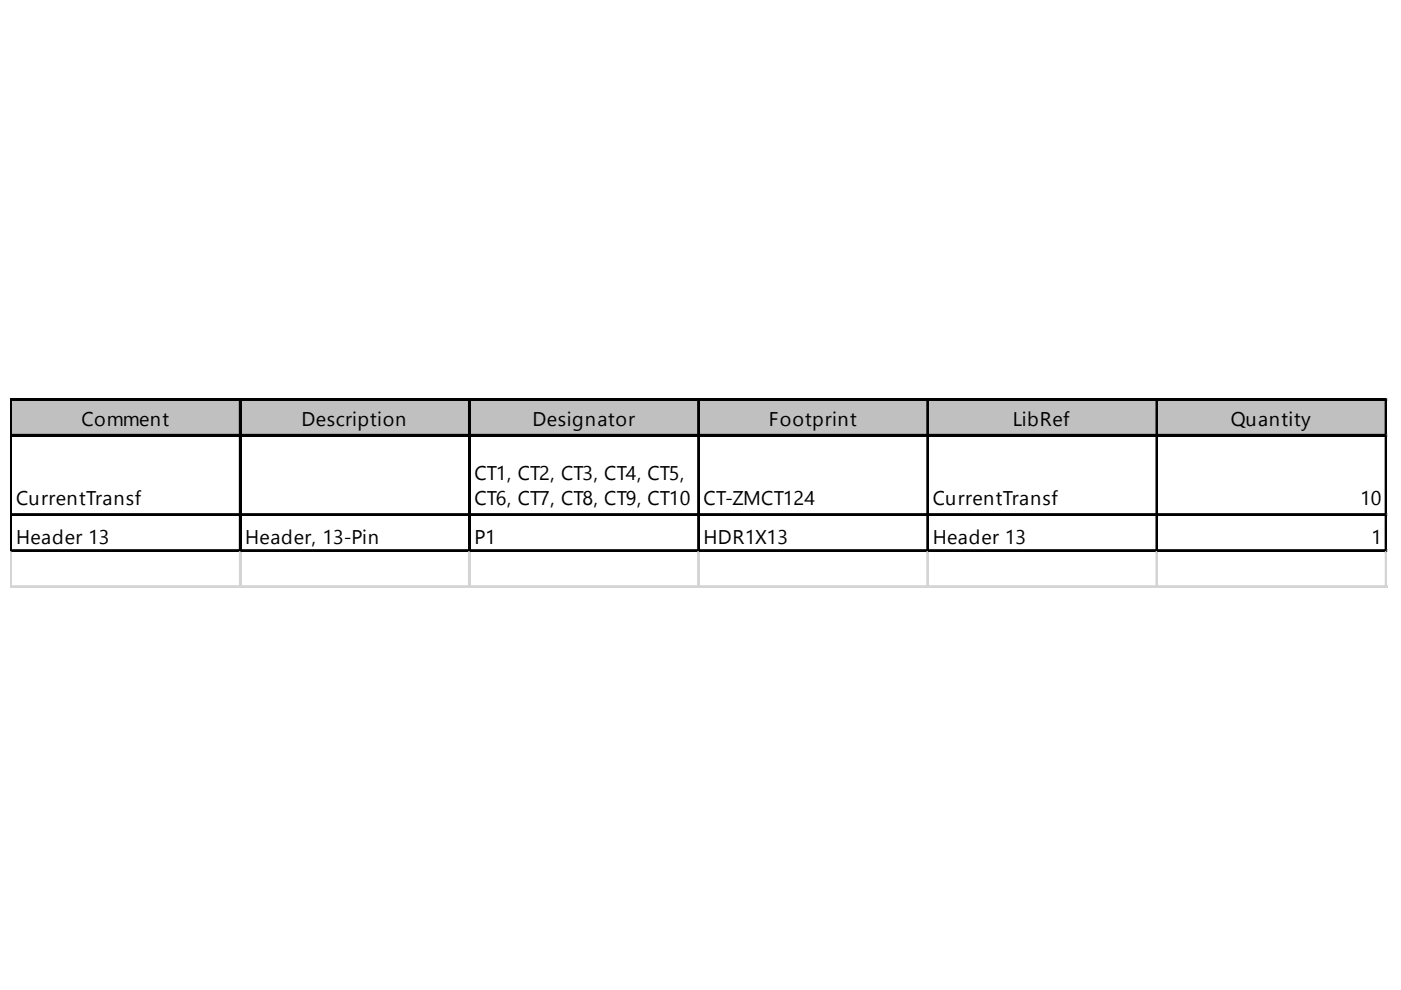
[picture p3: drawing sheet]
<svg xmlns="http://www.w3.org/2000/svg" width="297mm" height="210mm" viewBox="0 0 297 210" stroke-linecap="round" stroke-linejoin="round" font-family="sans-serif">
<defs><g id="words">
<g font-size="4.2">
<text x="17.3" y="90.2">Comment</text>
<text x="63.9" y="90.2">Description</text>
<text x="112.9" y="90.2">Designator</text>
<text x="163" y="90.2">Footprint</text>
<text x="214.7" y="90.2">LibRef</text>
<text x="261" y="90.2">Quantity</text>
<text x="100.6" y="101.7">CT1, CT2, CT3, CT4, CT5,</text>
<text x="3.4" y="107">CurrentTransf</text>
<text x="100.6" y="107">CT6, CT7, CT8, CT9, CT10</text>
<text x="149.2" y="107">CT-ZMCT124</text>
<text x="197.7" y="107">CurrentTransf</text>
<text x="288.4" y="107">10</text>
<text x="3.4" y="115.4">Header 13</text>
<text x="52" y="115.4">Header, 13-Pin</text>
<text x="100.6" y="115.4">P1</text>
<text x="149.2" y="115.4">HDR1X13</text>
<text x="197.7" y="115.4">Header 13</text>
<text x="290.7" y="115.4">1</text>
</g>
</g></defs>
<path d="M2.6 84.9h291.5v7.7h-291.5z" fill="#c0c0c0"/>
<g fill="none" stroke="#000" stroke-width=".39">
<path d="M2.2 84.5v32.5M2.4 84.5v32.5M2.6 84.5h291.5M2.6 92.2h291.5M50.8 84.9v32.1M51 84.9v32.1M99.4 84.9v32.1M99.6 84.9v32.1M148 84.9v32.1M148.2 84.9v32.1M196.6 84.9v32.1M196.8 84.9v32.1"/>
<path d="M245.2 84.9v32.1M245.4 84.9v32.1M293.8 84.9v32.1M2.6 109h291.5M2.6 116.6h291.5"/>
</g>
<path d="M2.6 84.7h291.5M2.6 92.4h291.5M2.6 109.2h291.5M2.6 116.8h291.5" fill="none" stroke="#000" stroke-width=".38"/>
<path d="M294 84.9v32.1" fill="none" stroke="#000" stroke-width=".37"/>
<g fill="none" stroke="#d4d4d4" stroke-width=".39">
<path d="M2.2 117v7.7M2.4 117v7.7M50.8 117v7.7M51 117v7.7M99.4 117v7.7M99.6 117v7.7M148 117v7.7M148.2 117v7.7M196.6 117v7.7M196.8 117v7.7M245.2 117v7.7M245.4 117v7.7"/>
<path d="M293.8 117v7.7M2.2 124.3h291.9"/>
</g>
<path d="M294 117v7.7" fill="none" stroke="#d4d4d4" stroke-width=".37"/>
<path d="M2.2 124.5h291.9" fill="none" stroke="#d4d4d4" stroke-width=".38"/>
<use href="#words"/>
</svg>
